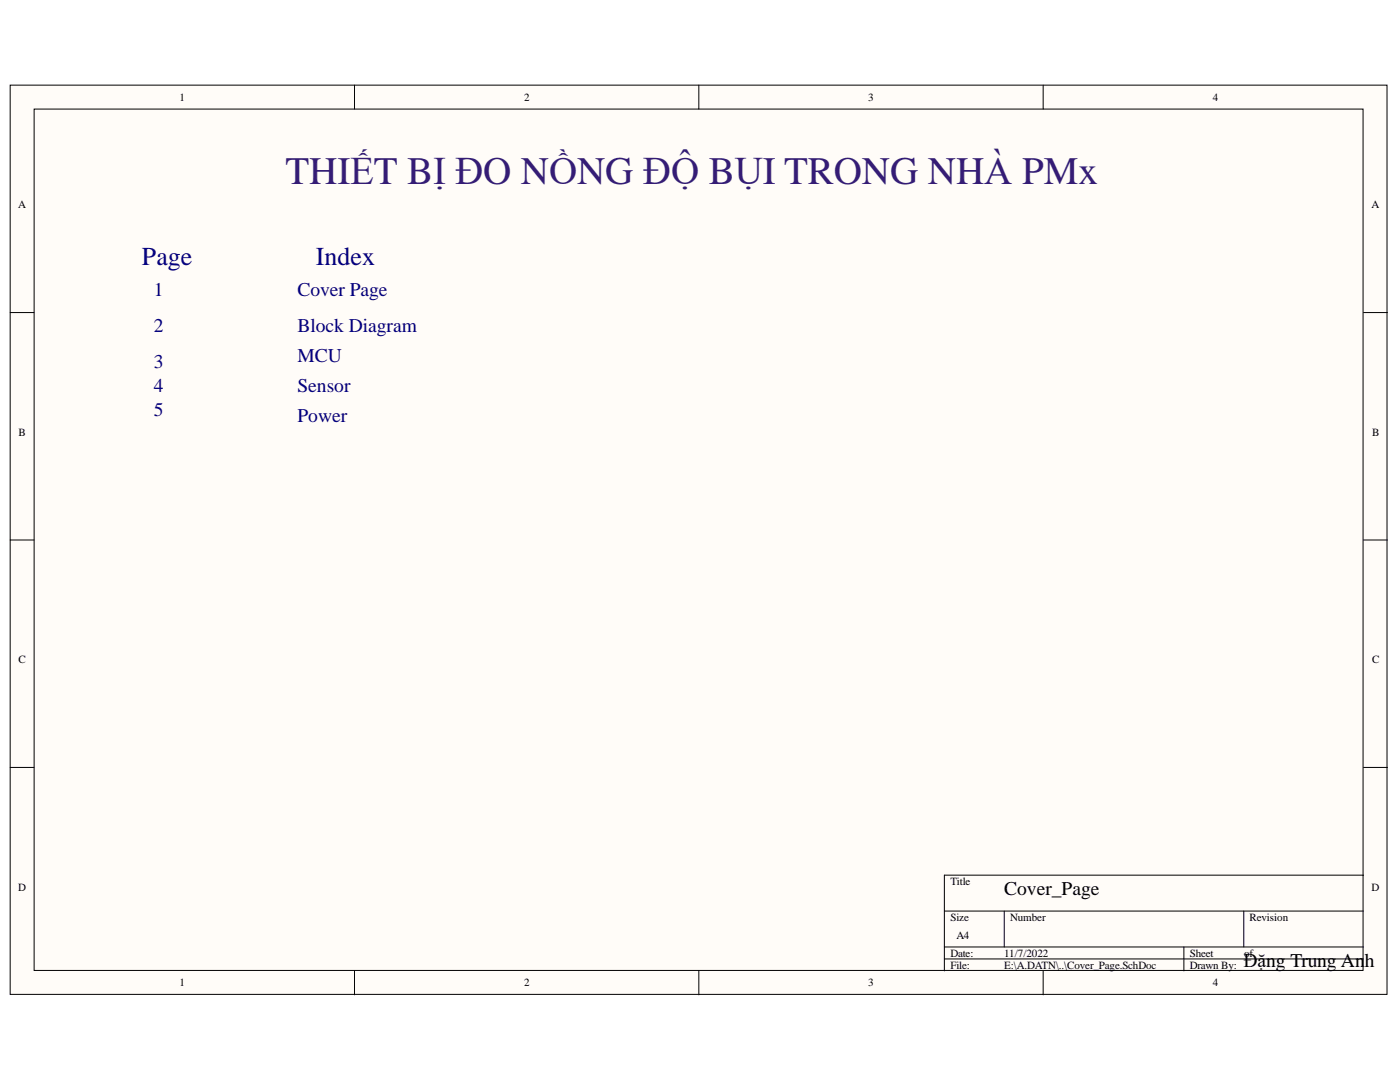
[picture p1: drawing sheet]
<svg xmlns="http://www.w3.org/2000/svg" width="279mm" height="216mm" viewBox="0 0 279 216" stroke-linecap="round" stroke-linejoin="round" font-family="sans-serif">
<defs><g id="words">
<text font-size="7.8" fill="#351c75" x="57" y="36.8">THIẾT BỊ ĐO NỒNG ĐỘ BỤI TRONG NHÀ PMx</text>
<g font-size="5.2" fill="#000080">
<text x="28.3" y="52.9">Page</text>
<text x="63" y="52.9">Index</text>
</g>
<g font-size="3.9" fill="#000080">
<text x="30.7" y="59.2">1</text>
<text x="59.4" y="59.2">Cover Page</text>
<text x="30.7" y="66.3">2</text>
<text x="59.4" y="66.3">Block Diagram</text>
<text x="30.7" y="73.4">3</text>
<text x="59.4" y="72.3">MCU</text>
<text x="30.7" y="78.3">4</text>
<text x="30.7" y="83">5</text>
<text x="59.4" y="78.3">Sensor</text>
<text x="59.4" y="84.3">Power</text>
</g>
<g font-size="3.9">
<text x="200.4" y="178.6">Cover_Page</text>
<text x="248.2" y="192.9">Đặng Trung Anh</text>
</g>
<g font-size="2.2">
<text x="35.9" y="20.1">1</text>
<text x="104.6" y="20.1">2</text>
<text x="173.3" y="20.1">3</text>
<text x="242" y="20.1">4</text>
<text x="3.6" y="41.6">A</text>
<text x="273.7" y="41.6">A</text>
<text x="3.7" y="87">B</text>
<text x="273.8" y="87">B</text>
<text x="3.7" y="132.3">C</text>
<text x="273.8" y="132.3">C</text>
<text x="3.6" y="177.7">D</text>
<text x="189.7" y="176.5">Title</text>
<text x="273.7" y="177.7">D</text>
<text x="189.7" y="183.7">Size</text>
<text x="201.6" y="183.7">Number</text>
<text x="249.4" y="183.7">Revision</text>
<text x="189.7" y="190.9">Date:</text>
<text x="190.9" y="187.3">A4</text>
<text x="200.4" y="190.9">11/7/2022</text>
<text x="237.5" y="190.9">Sheet</text>
<text x="248.3" y="190.9">of</text>
<text x="35.9" y="196.8">1</text>
<text x="104.6" y="196.8">2</text>
<text x="173.3" y="196.8">3</text>
<text x="189.7" y="193.3">File:</text>
<text x="200.4" y="193.3">E:\A.DATN\..\Cover_Page.SchDoc</text>
<text x="237.5" y="193.3">Drawn By:</text>
<text x="242" y="196.8">4</text>
</g>
</g></defs>
<g fill="#fffcf8" stroke="#000" stroke-width=".2">
<path d="M2 17h274.8v181.4h-274.8z"/>
<path d="M6.8 21.8h265.2v171.8h-265.2z"/>
</g>
<g fill="none" stroke="#000" stroke-width=".2">
<path d="M70.7 17v4.8M139.5 17v4.8M208.2 17v4.8M2 62.4h4.8M272.1 62.4h4.8M2 107.7h4.8M272.1 107.7h4.8M2 153.1h4.8M272.1 153.1h4.8M272.1 174.6h-83.6v19.1M70.7 193.7v4.8M139.5 193.7v4.8"/>
<path d="M188.5 181.8h83.6M188.5 189h83.6M188.5 191.3h83.6M200.4 181.8v7.2M208.2 193.7v4.8M236.3 189v4.7M248.2 181.8v7.2"/>
</g>
<use href="#words"/>
</svg>
